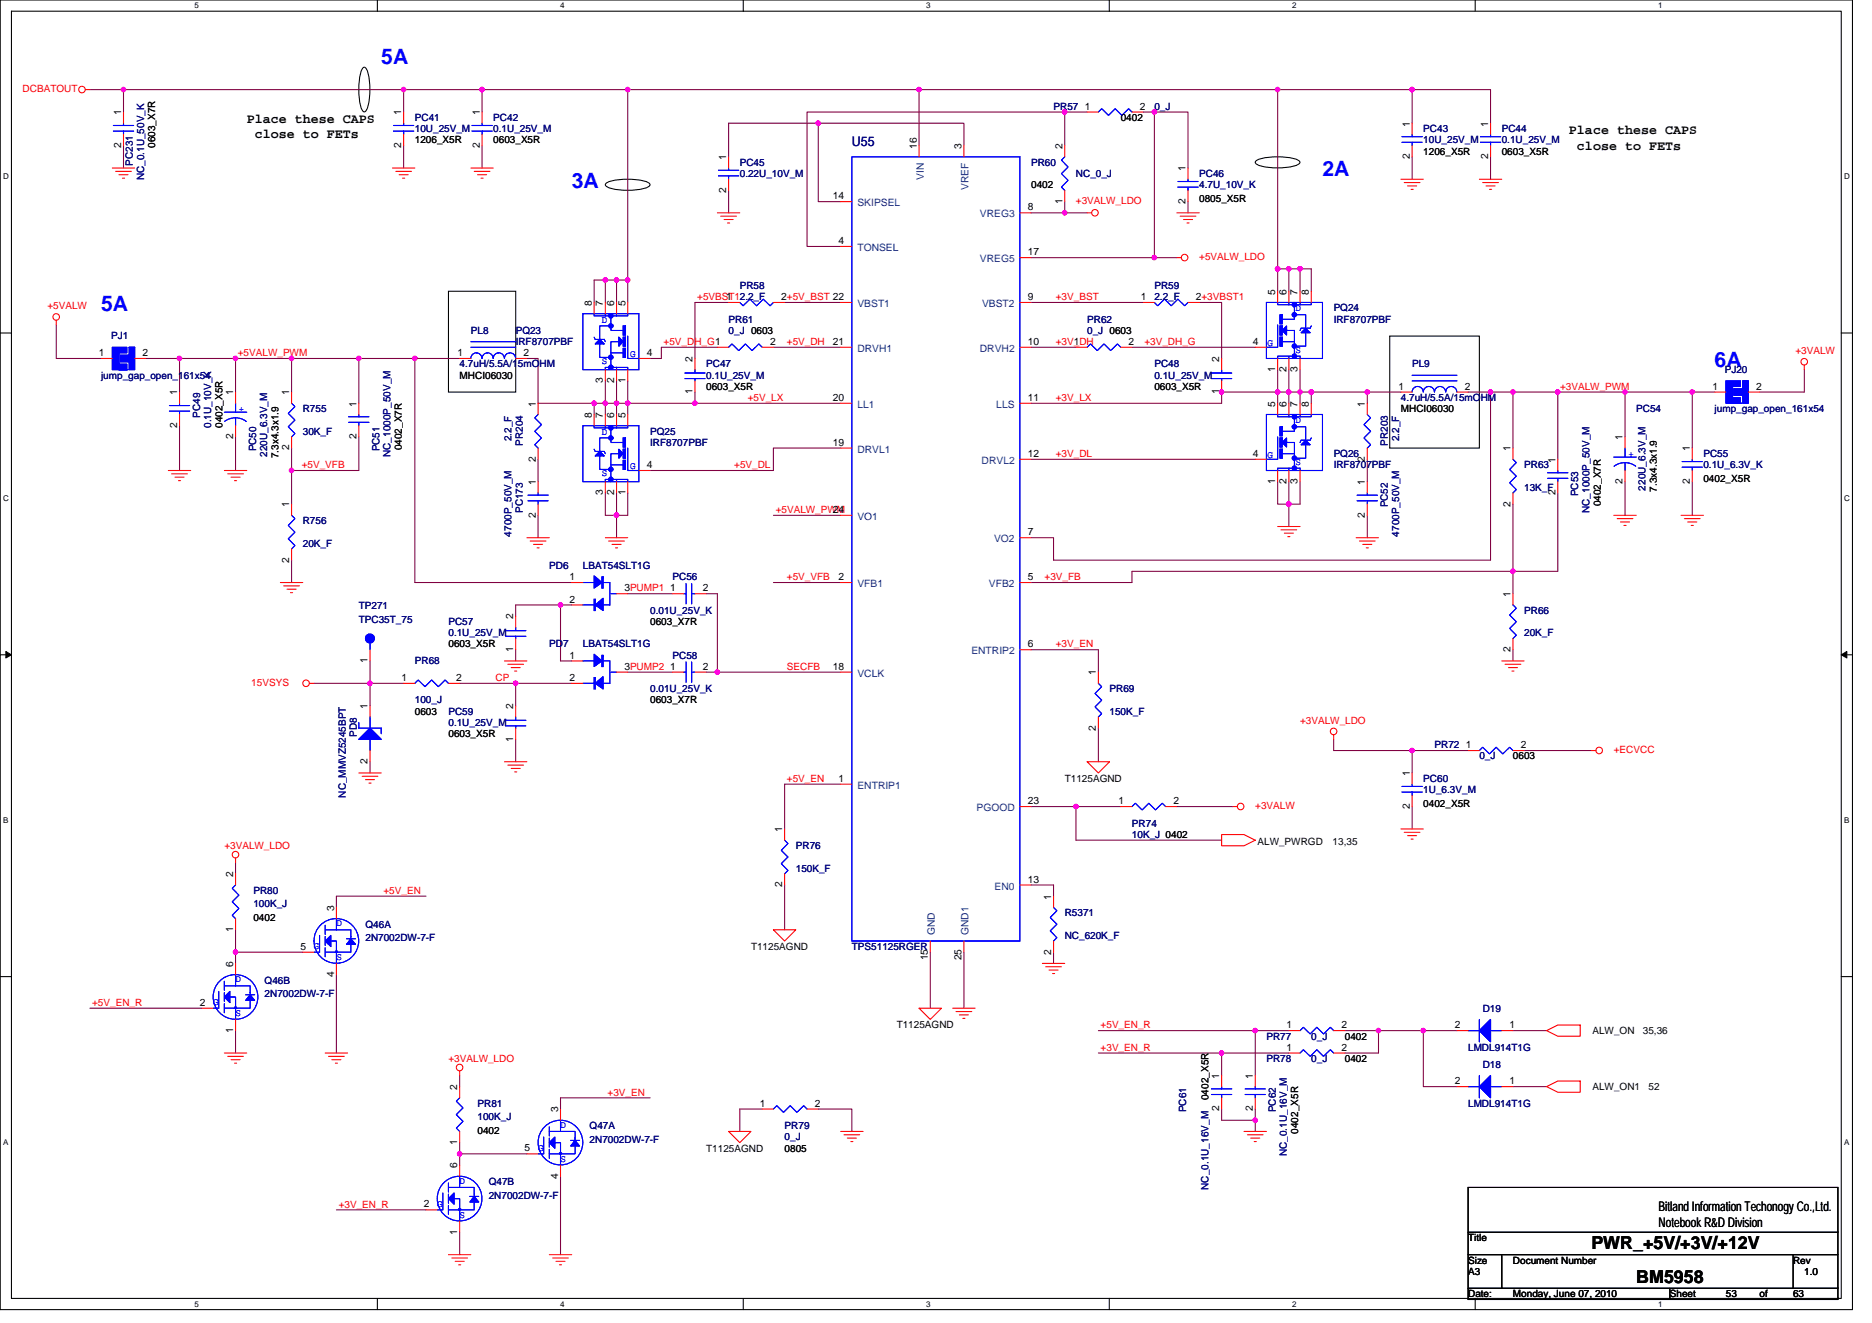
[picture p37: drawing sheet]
<svg xmlns="http://www.w3.org/2000/svg" width="297mm" height="210mm" viewBox="0 0 297 210" stroke-linecap="round" stroke-linejoin="round" font-family="sans-serif">
<defs><g id="words">
<g font-size="3.4" fill="#00f">
<text x="60.5" y="10.2">5A</text>
<text x="90.7" y="29.8">3A</text>
<text x="209.8" y="28">2A</text>
<text x="16" y="49.3">5A</text>
<text x="272.1" y="58.2">6A</text>
</g>
<g font-size="2.8">
<text x="252.5" y="198.2">PWR_+5V/+3V/+12V</text>
<text x="259.6" y="203.6">BM5958</text>
</g>
<g font-size="2.1">
<text x="39.2" y="19.6">Place these CAPS</text>
<text x="40.4" y="22">close to FETs</text>
<text x="249" y="21.3">Place these CAPS</text>
<text x="250.2" y="23.7">close to FETs</text>
<text x="263.2" y="192.2">Bitland Information Techonogy Co.,Ltd.</text>
<text x="263.2" y="194.7">Notebook R&amp;D Division</text>
</g>
<text font-size="2.1" fill="#000080" x="135.2" y="23.2">U55</text>
<g font-size="1.6" fill="#f00">
<text x="3.6" y="14.6">DCBATOUT</text>
<text x="170.7" y="32.4">+3VALW_LDO</text>
<text x="190.3" y="41.3">+5VALW_LDO</text>
<text x="110.6" y="47.6">+5VBST12.2_F</text>
<text x="167.5" y="47.6">+3V_BST</text>
<text x="7.5" y="49.1">+5VALW</text>
<text x="37.7" y="56.5">+5VALW_PWM</text>
<text x="105.3" y="54.8">+5V_DH_G1</text>
<text x="124.9" y="54.8">+5V_DH</text>
<text x="167.5" y="54.8">+3V_DH</text>
<text x="181.6" y="54.8">+3V_DH_G</text>
<text x="284.9" y="56.2">+3VALW</text>
<text x="118.6" y="63.6">+5V_LX</text>
<text x="167.5" y="63.6">+3V_LX</text>
<text x="247.5" y="61.9">+3VALW_PWM</text>
<text x="47.9" y="74.3">+5V_VFB</text>
<text x="116.5" y="74.3">+5V_DL</text>
<text x="167.5" y="72.5">+3V_DL</text>
<text x="123.1" y="81.4">+5VALW_PWM</text>
<text x="124.9" y="92.1">+5V_VFB</text>
<text x="165.8" y="92.1">+3V_FB</text>
<text x="124.9" y="106.3">SECFB</text>
<text x="167.5" y="102.8">+3V_EN</text>
<text x="39.9" y="108.8">15VSYS</text>
<text x="78.6" y="108.1">CP</text>
<text x="206.3" y="114.9">+3VALW_LDO</text>
<text x="256.1" y="119.5">+ECVCC</text>
<text x="124.9" y="124.1">+5V_EN</text>
<text x="199.2" y="128.4">+3VALW</text>
<text x="35.6" y="134.8">+3VALW_LDO</text>
<text x="60.9" y="141.9">+5V_EN</text>
<text x="14.6" y="159.7">+5V_EN_R</text>
<text x="174.6" y="166.8">+3V_EN_R</text>
<text x="174.6" y="163.2">+5V_EN_R</text>
<text x="71.2" y="168.6">+3VALW_LDO</text>
<text x="96.4" y="173.9">+3V_EN</text>
<text x="53.7" y="191.7">+3V_EN_R</text>
</g>
<g font-size="1.6" fill="#000080">
<text x="167.2" y="17.4">PR57</text>
<text x="183.2" y="17.4">0_J</text>
<text x="65.8" y="19.2">PC41</text>
<text x="65.8" y="21">10U_25V_M</text>
<text x="78.3" y="19.2">PC42</text>
<text x="78.3" y="21">0.1U_25V_M</text>
<text x="225.8" y="21">PC43</text>
<text x="225.8" y="22.8">10U_25V_M</text>
<text x="238.3" y="21">PC44</text>
<text x="238.3" y="22.8">0.1U_25V_M</text>
<text x="21.1" y="26.3" transform="rotate(-90 21.1 26.3)">PC231</text>
<text x="22.9" y="28.6" transform="rotate(-90 22.9 28.6)">NC_0.1U_50V_K</text>
<text x="117.4" y="26.3">PC45</text>
<text x="117.4" y="28.1">0.22U_10V_M</text>
<text x="163.6" y="26.3">PR60</text>
<text x="170.7" y="28.1">NC_0_J</text>
<text x="190.3" y="28.1">PC46</text>
<text x="190.3" y="29.9">4.7U_10V_K</text>
<text x="117.4" y="45.9">PR58</text>
<text x="183.2" y="45.9">PR59</text>
<text x="183.2" y="47.6">2.2_F</text>
<text x="17.6" y="53.9">PJ1</text>
<text x="74.7" y="53">PL8</text>
<text x="81.8" y="53">PQ23</text>
<text x="115.6" y="51.2">PR61</text>
<text x="115.6" y="53">0_J 0603</text>
<text x="172.5" y="51.2">PR62</text>
<text x="172.5" y="53">0_J 0603</text>
<text x="211.6" y="49.4">PQ24</text>
<text x="211.6" y="51.2">IRF8707PBF</text>
<text x="72.9" y="58.3">4.7uH/5.5A/15mOHM</text>
<text x="81.8" y="54.8">IRF8707PBF</text>
<text x="112.1" y="58.3">PC47</text>
<text x="183.2" y="58.3">PC48</text>
<text x="224.1" y="58.3">PL9</text>
<text x="273.7" y="59.2">PJ20</text>
<text x="16" y="60.1">jump_gap_open_161x54</text>
<text x="48" y="65.4">R755</text>
<text x="112.1" y="60.1">0.1U_25V_M</text>
<text x="183.2" y="60.1">0.1U_25V_M</text>
<text x="222.3" y="63.6">4.7uH/5.5A/15mOHM</text>
<text x="259.6" y="65.4">PC54</text>
<text x="272.1" y="65.4">jump_gap_open_161x54</text>
<text x="31.7" y="66.3" transform="rotate(-90 31.7 66.3)">PC49</text>
<text x="33.5" y="67.9" transform="rotate(-90 33.5 67.9)">0.1U_10V_K</text>
<text x="40.6" y="71.6" transform="rotate(-90 40.6 71.6)">PC50</text>
<text x="48" y="69">30K_F</text>
<text x="60.2" y="71.6" transform="rotate(-90 60.2 71.6)">PC51</text>
<text x="81.2" y="70.1" transform="rotate(-90 81.2 70.1)">2.2_F</text>
<text x="82.9" y="70.8" transform="rotate(-90 82.9 70.8)">PR204</text>
<text x="103.2" y="69">PQ25</text>
<text x="103.2" y="70.8">IRF8707PBF</text>
<text x="220.2" y="70.8" transform="rotate(-90 220.2 70.8)">PR203</text>
<text x="222" y="70.1" transform="rotate(-90 222 70.1)">2.2_F</text>
<text x="42.4" y="72.5" transform="rotate(-90 42.4 72.5)">220U_6.3V_M</text>
<text x="62" y="72.5" transform="rotate(-90 62 72.5)">NC_1000P_50V_M</text>
<text x="211.6" y="72.5">PQ26</text>
<text x="211.6" y="74.3">IRF8707PBF</text>
<text x="241.8" y="74.3">PR63</text>
<text x="241.8" y="77.9">13K_F</text>
<text x="261.1" y="77.9" transform="rotate(-90 261.1 77.9)">220U_6.3V_M</text>
<text x="270.3" y="72.5">PC55</text>
<text x="270.3" y="74.3">0.1U_6.3V_K</text>
<text x="48" y="83.2">R756</text>
<text x="82.9" y="81.4" transform="rotate(-90 82.9 81.4)">PC173</text>
<text x="220.2" y="80.5" transform="rotate(-90 220.2 80.5)">PC52</text>
<text x="250.4" y="78.8" transform="rotate(-90 250.4 78.8)">PC53</text>
<text x="252.2" y="81.4" transform="rotate(-90 252.2 81.4)">NC_1000P_50V_M</text>
<text x="48" y="86.8">20K_F</text>
<text x="81.2" y="85.2" transform="rotate(-90 81.2 85.2)">4700P_50V_M</text>
<text x="222" y="85.2" transform="rotate(-90 222 85.2)">4700P_50V_M</text>
<text x="87.2" y="90.3">PD6</text>
<text x="92.5" y="90.3">LBAT54SLT1G</text>
<text x="106.7" y="92.1">PC56</text>
<text x="56.9" y="96.7">TP271</text>
<text x="56.9" y="98.8">TPC35T_75</text>
<text x="71.2" y="99.2">PC57</text>
<text x="71.2" y="101">0.1U_25V_M</text>
<text x="103.2" y="97.4">0.01U_25V_K</text>
<text x="241.8" y="97.4">PR66</text>
<text x="241.8" y="101">20K_F</text>
<text x="65.8" y="105.4">PR68</text>
<text x="87.2" y="102.8">PD7</text>
<text x="92.5" y="102.8">LBAT54SLT1G</text>
<text x="106.7" y="104.5">PC58</text>
<text x="65.8" y="111.7">100_J</text>
<text x="71.2" y="113.4">PC59</text>
<text x="103.2" y="109.9">0.01U_25V_K</text>
<text x="176.1" y="109.9">PR69</text>
<text x="176.1" y="113.4">150K_F</text>
<text x="56.6" y="117" transform="rotate(-90 56.6 117)">PD8</text>
<text x="71.2" y="115.2">0.1U_25V_M</text>
<text x="227.6" y="118.8">PR72</text>
<text x="225.8" y="124.1">PC60</text>
<text x="225.8" y="125.9">1U_6.3V_M</text>
<text x="234.7" y="120.5">0_J</text>
<text x="54.9" y="126.6" transform="rotate(-90 54.9 126.6)">NC_MMVZ5245BPT</text>
<text x="179.6" y="131.2">PR74</text>
<text x="126.3" y="134.8">PR76</text>
<text x="179.6" y="133">10K_J 0402</text>
<text x="40.2" y="141.9">PR80</text>
<text x="126.3" y="138.3">150K_F</text>
<text x="40.2" y="144">100K_J</text>
<text x="58" y="147.2">Q46A</text>
<text x="58" y="149.4">2N7002DW-7-F</text>
<text x="168.9" y="145.4">R5371</text>
<text x="168.9" y="149">NC_620K_F</text>
<text x="135.2" y="150.8">TPS51125RGER</text>
<text x="42" y="156.1">Q46B</text>
<text x="42" y="158.2">2N7002DW-7-F</text>
<text x="235.3" y="160.5">D19</text>
<text x="201" y="165">PR77</text>
<text x="208.1" y="165">0_J</text>
<text x="233" y="166.8">LMDL914T1G</text>
<text x="201" y="168.6">PR78</text>
<text x="208.1" y="168.6">0_J</text>
<text x="235.3" y="169.4">D18</text>
<text x="75.8" y="175.7">PR81</text>
<text x="75.8" y="177.8">100K_J</text>
<text x="93.6" y="179.2">Q47A</text>
<text x="124.5" y="179.2">PR79</text>
<text x="188.2" y="176.6" transform="rotate(-90 188.2 176.6)">PC61</text>
<text x="202.4" y="176.6" transform="rotate(-90 202.4 176.6)">PC62</text>
<text x="233" y="175.7">LMDL914T1G</text>
<text x="93.6" y="181.4">2N7002DW-7-F</text>
<text x="124.5" y="181">0_J</text>
<text x="204.2" y="183.5" transform="rotate(-90 204.2 183.5)">NC_0.1U_16V_M</text>
<text x="77.6" y="188.1">Q47B</text>
<text x="77.6" y="190.2">2N7002DW-7-F</text>
<text x="191.8" y="188.8" transform="rotate(-90 191.8 188.8)">NC_0.1U_16V_M</text>
</g>
<g font-size="1.6">
<text x="172.1" y="17.4">1</text>
<text x="180.9" y="17.4">2</text>
<text x="19.2" y="23.5" transform="rotate(-90 19.2 23.5)">2</text>
<text x="19.2" y="18.3" transform="rotate(-90 19.2 18.3)">1</text>
<text x="24.6" y="23.5" transform="rotate(-90 24.6 23.5)">0603_X7R</text>
<text x="63.7" y="23.5" transform="rotate(-90 63.7 23.5)">2</text>
<text x="63.7" y="18.3" transform="rotate(-90 63.7 18.3)">1</text>
<text x="65.8" y="22.8">1206_X5R</text>
<text x="76.1" y="23.5" transform="rotate(-90 76.1 23.5)">2</text>
<text x="76.1" y="18.3" transform="rotate(-90 76.1 18.3)">1</text>
<text x="78.3" y="22.8">0603_X5R</text>
<text x="145.5" y="23.6" transform="rotate(-90 145.5 23.6)">16</text>
<text x="152.6" y="23.6" transform="rotate(-90 152.6 23.6)">3</text>
<text x="168.6" y="23.6" transform="rotate(-90 168.6 23.6)">2</text>
<text x="177.8" y="19.2">0402</text>
<text x="223.7" y="20.1" transform="rotate(-90 223.7 20.1)">1</text>
<text x="236.1" y="20.1" transform="rotate(-90 236.1 20.1)">1</text>
<text x="115.2" y="25.4" transform="rotate(-90 115.2 25.4)">1</text>
<text x="163.6" y="29.9">0402</text>
<text x="188.1" y="27.2" transform="rotate(-90 188.1 27.2)">1</text>
<text x="223.7" y="25.3" transform="rotate(-90 223.7 25.3)">2</text>
<text x="225.8" y="24.5">1206_X5R</text>
<text x="236.1" y="25.3" transform="rotate(-90 236.1 25.3)">2</text>
<text x="238.3" y="24.5">0603_X5R</text>
<text x="115.2" y="30.6" transform="rotate(-90 115.2 30.6)">2</text>
<text x="132.1" y="31.6">14</text>
<text x="163.1" y="33.4">8</text>
<text x="168.6" y="32.4" transform="rotate(-90 168.6 32.4)">1</text>
<text x="188.1" y="32.4" transform="rotate(-90 188.1 32.4)">2</text>
<text x="190.3" y="32">0805_X5R</text>
<text x="133" y="38.7">4</text>
<text x="163.1" y="40.5">17</text>
<text x="115.2" y="47.6">1</text>
<text x="124" y="47.6">2+5V_BST 22</text>
<text x="163.1" y="47.6">9</text>
<text x="181" y="47.6">1</text>
<text x="189.8" y="47.6">2+3VBST1</text>
<text x="202.3" y="46.8" transform="rotate(-90 202.3 46.8)">5</text>
<text x="204.1" y="46.8" transform="rotate(-90 204.1 46.8)">6</text>
<text x="205.9" y="46.8" transform="rotate(-90 205.9 46.8)">7</text>
<text x="207.7" y="46.8" transform="rotate(-90 207.7 46.8)">8</text>
<text x="93.9" y="48.5" transform="rotate(-90 93.9 48.5)">8</text>
<text x="95.7" y="48.5" transform="rotate(-90 95.7 48.5)">7</text>
<text x="97.4" y="48.5" transform="rotate(-90 97.4 48.5)">6</text>
<text x="99.2" y="48.5" transform="rotate(-90 99.2 48.5)">5</text>
<text x="15.7" y="56.5">1</text>
<text x="22.6" y="56.5">2</text>
<text x="72.6" y="56.5">1</text>
<text x="83.1" y="56.5">2</text>
<text x="102.6" y="56.5">4</text>
<text x="109.9" y="57.4" transform="rotate(-90 109.9 57.4)">2</text>
<text x="122.2" y="54.7">2</text>
<text x="132.1" y="54.7">21</text>
<text x="163.1" y="54.7">10</text>
<text x="170.4" y="54.7">1</text>
<text x="179.1" y="54.7">2</text>
<text x="193.5" y="57.4" transform="rotate(-90 193.5 57.4)">2</text>
<text x="198.8" y="54.7">4</text>
<text x="202.3" y="59.1" transform="rotate(-90 202.3 59.1)">1</text>
<text x="204.1" y="59.1" transform="rotate(-90 204.1 59.1)">2</text>
<text x="205.9" y="59.1" transform="rotate(-90 205.9 59.1)">3</text>
<text x="28.1" y="62.8" transform="rotate(-90 28.1 62.8)">1</text>
<text x="37" y="62.8" transform="rotate(-90 37 62.8)">1</text>
<text x="45.9" y="62.8" transform="rotate(-90 45.9 62.8)">1</text>
<text x="56.6" y="64.5" transform="rotate(-90 56.6 64.5)">1</text>
<text x="72.9" y="60.1">MHCI06030</text>
<text x="85" y="64.5" transform="rotate(-90 85 64.5)">1</text>
<text x="95.7" y="60.8" transform="rotate(-90 95.7 60.8)">3</text>
<text x="97.4" y="60.8" transform="rotate(-90 97.4 60.8)">2</text>
<text x="99.2" y="60.8" transform="rotate(-90 99.2 60.8)">1</text>
<text x="109.9" y="62.6" transform="rotate(-90 109.9 62.6)">1</text>
<text x="112.1" y="61.9">0603_X5R</text>
<text x="132.1" y="63.6">20</text>
<text x="163.1" y="63.6">11</text>
<text x="183.2" y="61.9">0603_X5R</text>
<text x="193.5" y="62.6" transform="rotate(-90 193.5 62.6)">1</text>
<text x="202.3" y="64.5" transform="rotate(-90 202.3 64.5)">5</text>
<text x="204.1" y="64.5" transform="rotate(-90 204.1 64.5)">6</text>
<text x="205.9" y="64.5" transform="rotate(-90 205.9 64.5)">7</text>
<text x="207.7" y="64.5" transform="rotate(-90 207.7 64.5)">8</text>
<text x="216.6" y="64.5" transform="rotate(-90 216.6 64.5)">1</text>
<text x="221.9" y="61.8">1</text>
<text x="222.3" y="65.4">MHCI06030</text>
<text x="232.4" y="61.8">2</text>
<text x="271.7" y="61.8">1</text>
<text x="278.7" y="61.8">2</text>
<text x="28.1" y="67.9" transform="rotate(-90 28.1 67.9)">2</text>
<text x="35.3" y="67.9" transform="rotate(-90 35.3 67.9)">0402_X5R</text>
<text x="37" y="69.7" transform="rotate(-90 37 69.7)">2</text>
<text x="45.9" y="71.5" transform="rotate(-90 45.9 71.5)">2</text>
<text x="56.6" y="69.7" transform="rotate(-90 56.6 69.7)">2</text>
<text x="63.8" y="71.5" transform="rotate(-90 63.8 71.5)">0402_X7R</text>
<text x="93.9" y="66.3" transform="rotate(-90 93.9 66.3)">8</text>
<text x="95.7" y="66.3" transform="rotate(-90 95.7 66.3)">7</text>
<text x="97.4" y="66.3" transform="rotate(-90 97.4 66.3)">6</text>
<text x="99.2" y="66.3" transform="rotate(-90 99.2 66.3)">5</text>
<text x="132.1" y="70.7">19</text>
<text x="239.7" y="71.6" transform="rotate(-90 239.7 71.6)">1</text>
<text x="257.5" y="69.9" transform="rotate(-90 257.5 69.9)">1</text>
<text x="268.1" y="71.6" transform="rotate(-90 268.1 71.6)">1</text>
<text x="44.2" y="72.7" transform="rotate(-90 44.2 72.7)">7.3x4.3x1.9</text>
<text x="85" y="77" transform="rotate(-90 85 77)">1</text>
<text x="85" y="73.3" transform="rotate(-90 85 73.3)">2</text>
<text x="102.6" y="74.3">4</text>
<text x="163.1" y="72.5">12</text>
<text x="198.8" y="72.5">4</text>
<text x="202.3" y="76.8" transform="rotate(-90 202.3 76.8)">1</text>
<text x="204.1" y="76.8" transform="rotate(-90 204.1 76.8)">2</text>
<text x="205.9" y="76.8" transform="rotate(-90 205.9 76.8)">3</text>
<text x="216.6" y="77" transform="rotate(-90 216.6 77)">1</text>
<text x="216.6" y="73.3" transform="rotate(-90 216.6 73.3)">2</text>
<text x="246.8" y="73.4" transform="rotate(-90 246.8 73.4)">1</text>
<text x="257.5" y="76.8" transform="rotate(-90 257.5 76.8)">2</text>
<text x="268.1" y="76.8" transform="rotate(-90 268.1 76.8)">2</text>
<text x="270.3" y="76.5">0402_X5R</text>
<text x="45.9" y="80.5" transform="rotate(-90 45.9 80.5)">1</text>
<text x="85" y="82.2" transform="rotate(-90 85 82.2)">2</text>
<text x="95.7" y="78.6" transform="rotate(-90 95.7 78.6)">3</text>
<text x="97.4" y="78.6" transform="rotate(-90 97.4 78.6)">2</text>
<text x="99.2" y="78.6" transform="rotate(-90 99.2 78.6)">1</text>
<text x="132.1" y="81.4">24</text>
<text x="216.6" y="82.2" transform="rotate(-90 216.6 82.2)">2</text>
<text x="239.7" y="80.4" transform="rotate(-90 239.7 80.4)">2</text>
<text x="246.8" y="78.6" transform="rotate(-90 246.8 78.6)">2</text>
<text x="254" y="80.4" transform="rotate(-90 254 80.4)">0402_X7R</text>
<text x="262.9" y="78.1" transform="rotate(-90 262.9 78.1)">7.3x4.3x1.9</text>
<text x="45.9" y="89.3" transform="rotate(-90 45.9 89.3)">2</text>
<text x="163.1" y="85">7</text>
<text x="90.4" y="92.1">1</text>
<text x="90.4" y="95.6">2</text>
<text x="99.1" y="93.9">3PUMP1</text>
<text x="106.4" y="93.9">1</text>
<text x="111.5" y="93.9">2</text>
<text x="133" y="92.1">2</text>
<text x="163.1" y="92.1">5</text>
<text x="239.7" y="94.8" transform="rotate(-90 239.7 94.8)">1</text>
<text x="81.4" y="98.3" transform="rotate(-90 81.4 98.3)">2</text>
<text x="103.2" y="99.2">0603_X7R</text>
<text x="58.3" y="105.3" transform="rotate(-90 58.3 105.3)">1</text>
<text x="71.2" y="102.8">0603_X5R</text>
<text x="81.4" y="103.5" transform="rotate(-90 81.4 103.5)">1</text>
<text x="90.4" y="104.5">1</text>
<text x="99.1" y="106.3">3PUMP2</text>
<text x="106.4" y="106.3">1</text>
<text x="111.5" y="106.3">2</text>
<text x="132.1" y="106.3">18</text>
<text x="163.1" y="102.7">6</text>
<text x="173.9" y="107.2" transform="rotate(-90 173.9 107.2)">1</text>
<text x="239.7" y="103.5" transform="rotate(-90 239.7 103.5)">2</text>
<text x="58.3" y="112.5" transform="rotate(-90 58.3 112.5)">1</text>
<text x="63.7" y="108.1">1</text>
<text x="65.8" y="113.4">0603</text>
<text x="72.4" y="108.1">2</text>
<text x="81.4" y="112.5" transform="rotate(-90 81.4 112.5)">2</text>
<text x="90.4" y="108.1">2</text>
<text x="103.2" y="111.7">0603_X7R</text>
<text x="71.2" y="117">0603_X5R</text>
<text x="81.4" y="117.7" transform="rotate(-90 81.4 117.7)">1</text>
<text x="173.9" y="116" transform="rotate(-90 173.9 116)">2</text>
<text x="232.6" y="118.7">1</text>
<text x="241.3" y="118.7">2</text>
<text x="58.3" y="121.3" transform="rotate(-90 58.3 121.3)">2</text>
<text x="133" y="124.1">1</text>
<text x="168.9" y="124.1">T1125AGND</text>
<text x="223.7" y="123.2" transform="rotate(-90 223.7 123.2)">1</text>
<text x="240.1" y="120.5">0603</text>
<text x="163.1" y="127.6">23</text>
<text x="177.5" y="127.6">1</text>
<text x="186.2" y="127.6">2</text>
<text x="223.7" y="128.4" transform="rotate(-90 223.7 128.4)">2</text>
<text x="225.8" y="128">0402_X5R</text>
<text x="124.1" y="132.1" transform="rotate(-90 124.1 132.1)">1</text>
<text x="199.5" y="134">ALW_PWRGD</text>
<text x="211.5" y="134">13,35</text>
<text x="37" y="139.2" transform="rotate(-90 37 139.2)">2</text>
<text x="124.1" y="140.8" transform="rotate(-90 124.1 140.8)">2</text>
<text x="163.1" y="140.1">13</text>
<text x="166.8" y="142.8" transform="rotate(-90 166.8 142.8)">1</text>
<text x="37" y="148" transform="rotate(-90 37 148)">1</text>
<text x="40.2" y="146.2">0402</text>
<text x="53" y="144.5" transform="rotate(-90 53 144.5)">3</text>
<text x="37" y="153.4" transform="rotate(-90 37 153.4)">6</text>
<text x="47.7" y="150.7">5</text>
<text x="53" y="155.1" transform="rotate(-90 53 155.1)">4</text>
<text x="119.2" y="150.8">T1125AGND</text>
<text x="147.2" y="152.4" transform="rotate(-90 147.2 152.4)">15</text>
<text x="152.6" y="152.4" transform="rotate(-90 152.6 152.4)">25</text>
<text x="166.8" y="151.5" transform="rotate(-90 166.8 151.5)">2</text>
<text x="31.7" y="159.6">2</text>
<text x="37" y="164" transform="rotate(-90 37 164)">1</text>
<text x="142.3" y="163.2">T1125AGND</text>
<text x="204.1" y="166.8">1</text>
<text x="204.1" y="163.2">1</text>
<text x="212.9" y="166.8">2</text>
<text x="212.9" y="163.2">2</text>
<text x="213.4" y="165">0402</text>
<text x="230.8" y="163.2">2</text>
<text x="239.5" y="163.2">1</text>
<text x="252.7" y="164.1">ALW_ON</text>
<text x="260.7" y="164.1">35,36</text>
<text x="72.6" y="173" transform="rotate(-90 72.6 173)">2</text>
<text x="193.5" y="171.2" transform="rotate(-90 193.5 171.2)">1</text>
<text x="198.8" y="171.2" transform="rotate(-90 198.8 171.2)">1</text>
<text x="213.4" y="168.6">0402</text>
<text x="230.8" y="172.1">2</text>
<text x="239.5" y="172.1">1</text>
<text x="252.7" y="173">ALW_ON1</text>
<text x="261.6" y="173">52</text>
<text x="75.8" y="179.9">0402</text>
<text x="88.6" y="176.6" transform="rotate(-90 88.6 176.6)">3</text>
<text x="120.6" y="175.6">1</text>
<text x="129.3" y="175.6">2</text>
<text x="191.8" y="174.6" transform="rotate(-90 191.8 174.6)">0402_X5R</text>
<text x="193.5" y="176.4" transform="rotate(-90 193.5 176.4)">2</text>
<text x="198.8" y="176.4" transform="rotate(-90 198.8 176.4)">2</text>
<text x="206" y="179.9" transform="rotate(-90 206 179.9)">0402_X5R</text>
<text x="72.6" y="185.4" transform="rotate(-90 72.6 185.4)">6</text>
<text x="72.6" y="181.7" transform="rotate(-90 72.6 181.7)">1</text>
<text x="83.2" y="182.8">5</text>
<text x="112.1" y="182.8">T1125AGND</text>
<text x="124.5" y="182.8">0805</text>
<text x="67.2" y="191.6">2</text>
<text x="88.6" y="187.1" transform="rotate(-90 88.6 187.1)">4</text>
<text x="72.6" y="196" transform="rotate(-90 72.6 196)">1</text>
<text x="233" y="197">Title</text>
<text x="233" y="202.3">A3</text>
<text x="233" y="200.6">Size</text>
<text x="240.1" y="200.6">Document Number</text>
<text x="284.5" y="200.6">Rev</text>
<text x="286.3" y="202.3">1.0</text>
<text x="233" y="205.9">Date:</text>
<text x="240.1" y="205.9">Monday, June 07, 2010</text>
<text x="265" y="205.9">Sheet</text>
<text x="273.9" y="205.9">53</text>
<text x="279.2" y="205.9">of</text>
<text x="284.5" y="205.9">63</text>
</g>
<g font-size="1.6" fill="#004080">
<text x="146.6" y="28.5" transform="rotate(-90 146.6 28.5)">VIN</text>
<text x="136.1" y="32.7">SKIPSEL</text>
<text x="153.7" y="30.1" transform="rotate(-90 153.7 30.1)">VREF</text>
<text x="155.5" y="34.5">VREG3</text>
<text x="136.1" y="39.8">TONSEL</text>
<text x="155.5" y="41.6">VREG5</text>
<text x="136.1" y="48.7">VBST1</text>
<text x="155.8" y="48.7">VBST2</text>
<text x="136.1" y="55.8">DRVH1</text>
<text x="155.5" y="55.8">DRVH2</text>
<text x="136.1" y="64.7">LL1</text>
<text x="158.1" y="64.7">LLS</text>
<text x="136.1" y="71.8">DRVL1</text>
<text x="155.8" y="73.6">DRVL2</text>
<text x="136.1" y="82.5">VO1</text>
<text x="157.7" y="86.1">VO2</text>
<text x="136.1" y="93.2">VFB1</text>
<text x="156.9" y="93.2">VFB2</text>
<text x="136.1" y="107.4">VCLK</text>
<text x="154.1" y="103.8">ENTRIP2</text>
<text x="136.1" y="125.2">ENTRIP1</text>
<text x="155" y="128.7">PGOOD</text>
<text x="157.8" y="141.2">EN0</text>
<text x="148.4" y="148.5" transform="rotate(-90 148.4 148.5)">GND</text>
<text x="153.7" y="148.5" transform="rotate(-90 153.7 148.5)">GND1</text>
</g>
<g font-size="1.6" fill="#00f">
<text x="95.5" y="51.2">D</text>
<text x="205.6" y="49.4">D</text>
<text x="95.5" y="57.8">S</text>
<text x="100" y="56.7">G</text>
<text x="201.1" y="54.9">G</text>
<text x="205.6" y="56">S</text>
<text x="37.9" y="65.4">+</text>
<text x="95.5" y="69">D</text>
<text x="205.6" y="67.2">D</text>
<text x="95.5" y="75.6">S</text>
<text x="100" y="74.5">G</text>
<text x="201.1" y="72.7">G</text>
<text x="205.6" y="73.8">S</text>
<text x="258.4" y="72.5">+</text>
<text x="53.4" y="147">D</text>
<text x="37.4" y="155.9">D</text>
<text x="49.8" y="150.6">G</text>
<text x="53.4" y="152.4">S</text>
<text x="33.8" y="159.5">G</text>
<text x="37.4" y="161.3">S</text>
<text x="88.9" y="179">D</text>
<text x="85.4" y="182.6">G</text>
<text x="88.9" y="184.4">S</text>
<text x="69.4" y="191.5">G</text>
<text x="72.9" y="187.9">D</text>
<text x="72.9" y="193.3">S</text>
</g>
<g font-size="1.3">
<text x="30.8" y="1.3">5</text>
<text x="88.9" y="1.3">4</text>
<text x="147" y="1.3">3</text>
<text x="205" y="1.3">2</text>
<text x="263.1" y="1.3">1</text>
<text x=".5" y="28.4">D</text>
<text x="292.6" y="28.4">D</text>
<text x=".5" y="79.5">C</text>
<text x="292.6" y="79.5">C</text>
<text x=".5" y="130.6">B</text>
<text x="292.6" y="130.6">B</text>
<text x=".5" y="181.7">A</text>
<text x="292.6" y="181.7">A</text>
<text x="30.8" y="207.4">5</text>
<text x="88.9" y="207.4">4</text>
<text x="147" y="207.4">3</text>
<text x="205" y="207.4">2</text>
<text x="263.1" y="207.4">1</text>
</g>
</g></defs>
<path d="M0 0h293.9v207.9h-293.9zM1.8 1.8h290.4v204.3h-290.4z" fill="none" stroke="#000" stroke-width=".17"/>
<g fill="#fff">
<path d="M30.8 .2h.7v1.4h-.7z"/>
<path d="M30.8 206.3h.7v1.4h-.7z"/>
</g>
<path d="M59.9 0v1.8M59.9 206.1v1.8" fill="none" stroke="#000" stroke-width=".17"/>
<g fill="#fff">
<path d="M88.9 .2h.7v1.4h-.7z"/>
<path d="M88.9 206.3h.7v1.4h-.7z"/>
</g>
<path d="M117.9 0v1.8M117.9 206.1v1.8" fill="none" stroke="#000" stroke-width=".17"/>
<g fill="#fff">
<path d="M147 .2h.7v1.4h-.7z"/>
<path d="M147 206.3h.7v1.4h-.7z"/>
</g>
<path d="M176 0v1.8M176 206.1v1.8" fill="none" stroke="#000" stroke-width=".17"/>
<g fill="#fff">
<path d="M205 .2h.7v1.4h-.7z"/>
<path d="M205 206.3h.7v1.4h-.7z"/>
</g>
<path d="M234.1 0v1.8M234.1 206.1v1.8" fill="none" stroke="#000" stroke-width=".17"/>
<g fill="#fff">
<path d="M263.1 .2h.7v1.4h-.7z"/>
<path d="M263.1 206.3h.7v1.4h-.7z"/>
<path d="M.5 27.3h.9v1.4h-.9z"/>
<path d="M292.6 27.3h.9v1.4h-.9z"/>
<path d="M.5 78.4h.9v1.4h-.9z"/>
<path d="M292.6 78.4h.9v1.4h-.9z"/>
</g>
<path d="M0 52.9h1.8M292.2 52.9h1.7" fill="none" stroke="#000" stroke-width=".17"/>
<g fill="#fff">
<path d="M.5 129.5h.8v1.4h-.8z"/>
<path d="M292.6 129.5h.9v1.4h-.9z"/>
</g>
<path d="M0 103.9h1.8M292.2 103.9h1.7" fill="none" stroke="#000" stroke-width=".17"/>
<path d="M.9 103.4l.9 .5-.9 .5zM292.2 103.9l.8-.5v1z" fill="#000" stroke="#000" stroke-width=".16"/>
<g fill="#fff">
<path d="M.5 180.5h.8v1.4h-.8z"/>
<path d="M292.6 180.5h.9v1.4h-.9z"/>
</g>
<g fill="none" stroke="#000" stroke-width=".17">
<path d="M57.6 10.8l.2-.1a1.51 1.51 0 0 1 .7 1.3 10.7 10.7 0 0 1-.3 5.4l-.4 .4a1.5 1.5 0 0 1-.7-1.4 11.1 11.1 0 0 1 .3-5.4zM96.1 29.1a8.9 8.9 0 0 1 5.7-.5 1.5 1.5 0 0 1 1.3 .7 1.51 1.51 0 0 1-1.3 .7 10.7 10.7 0 0 1-5.4-.3l-.3-.4zM199.3 25.6a8.9 8.9 0 0 1 5.6-.5 1.5 1.5 0 0 1 1.4 .7 1.51 1.51 0 0 1-1.4 .7 10.7 10.7 0 0 1-5.4-.4l-.3-.3zM71.2 46.2h10.6v16h-10.6zM220.5 53.3h14.2v17.8h-14.2zM0 155h1.8M292.2 155h1.7M233 188.5h58.6v17.7h-58.6zM233 195.6h58.6M233 199.1h58.6M238.3 199.1v5.4M284.5 199.1v5.4"/>
<path d="M233 204.5h58.6M265 204.5v1.7"/>
</g>
<g fill="none" stroke="#800040" stroke-width=".17">
<path d="M14.3 14.2h5.3M19.6 14.2h44.4M19.6 14.2v3.6M64 14.2v3.6M64 14.2h12.5v3.6M76.5 14.2h23.1M99.6 14.2h46.2M99.6 14.2v30.2M129.8 19.6h23.1v3.5M145.8 14.2v8.9M145.8 14.2h56.9M168.9 17.8h3.6"/>
<path d="M168.9 17.8v5.3M168.9 17.8h-40.8v21.3h5.3M181.4 17.8h1.8M183.2 17.8h5.3v8.9M183.2 17.8v23.1M202.7 14.2h21.4M202.7 14.2v28.5M224.1 14.2v5.4M224.1 14.2h12.4v5.4M19.6 23.1v3.6M64 23.1v3.6M76.5 23.1v3.6"/>
<path d="M115.6 24.9v-5.3h14.2v12.4h3.6M115.6 30.2v3.6M163.6 33.8h5.3M168.9 32v1.8M168.9 33.8h3.6M188.5 32v1.8M224.1 24.9v3.5M236.5 24.9v3.5M8.9 51.6v5.3h7.1M23.2 56.9h5.3M28.5 56.9h8.9M28.5 56.9v5.3"/>
<path d="M37.4 56.9h8.9v5.3M37.4 56.9v5.3M46.3 56.9h10.6M56.9 56.9h8.9M56.9 56.9v7.1M65.8 56.9v35.6h24.9M65.8 56.9h7.1M83.6 56.9h1.8v7.1h8.9M96.1 44.4h1.7M96.1 44.4v3.6M96.1 44.4h-1.8v3.6M97.8 44.5v3.5"/>
<path d="M97.8 44.4h1.8M99.6 44.4v3.6M113.8 55.1h-8.9v1.8h-1.7M115.6 48h-5.3v8.9M122.7 55.1h10.7M124.5 48h8.9M163.6 40.9h19.6M163.6 55.1h7.1M163.6 48h17.8M179.6 55.1h19.6M183.2 40.9h3.5M190.3 48h3.5v8.9"/>
<path d="M202.7 42.7h1.8M202.7 42.7v3.5M202.7 58.7v3.5M204.5 42.7h1.8M204.5 42.7v3.5M204.5 58.7v3.5M206.3 58.7v3.5M206.3 42.7h1.8v3.5M206.3 42.7v3.5M286.3 58.7v3.5h-7.1M28.5 67.6v7.1M37.4 69.3v5.4"/>
<path d="M46.3 71.1v3.6M46.3 74.7v5.3M56.9 69.3v5.4h-10.6M85.4 72.9v3.6M94.3 64h1.8M94.3 64v1.8M96.1 64v1.8M96.1 60.5v3.5M96.1 64h1.7M96.1 78.2v3.6h1.7M97.8 64v1.8M97.8 60.5v3.5"/>
<path d="M97.8 64h12.5M97.8 78.2v3.6M99.6 60.5v5.3M99.6 78.2v3.6h-1.8M110.3 64h23.1M110.3 62.2v1.8M133.4 71.1h-10.7v3.6h-19.5M163.6 72.9h35.6M202.7 62.2h1.8M202.7 76.5v3.5h1.8M202.7 62.2v1.8M202.7 62.2h-8.9v1.8h-30.2"/>
<path d="M204.5 62.2h1.8M204.5 62.2v1.8M204.5 76.5v3.5M206.3 76.5v3.5h-1.8M206.3 62.2h1.8M206.3 62.2v1.8M208.1 62.2h8.9v1.8M208.1 62.2v1.8M217 62.2h5.3M217 72.9v3.6M233 62.2h3.5M236.5 62.2h3.6v8.9"/>
<path d="M236.5 62.2v26.7h-69.3v-3.6h-3.6M240.1 62.2h7.1M247.2 62.2h10.6M247.2 78.2v12.5h-7.1M247.2 62.2v10.7M257.8 62.2h10.7M257.8 62.2v7.1M257.8 76.5v5.3M268.5 62.2h3.6M268.5 76.5v5.3M268.5 62.2v8.9M46.3 88.9v3.6"/>
<path d="M85.4 81.8v3.5M88.9 96h1.8M88.9 96h-7.1v1.8M88.9 96v8.9h1.8M97.8 81.8v3.5M99.6 94.2h7.1M112.1 94.2h1.7v12.5M122.7 92.5h10.7M122.7 81.8h10.7M204.5 80v3.6M217 81.8v3.5M240.1 90.7v3.5"/>
<path d="M240.1 90.7h-60.5v1.8h-16M240.1 80v10.7M49.8 108.5h8.9v3.5M58.7 104.9v3.6h5.3M72.9 108.5h17.8M81.8 108.5v3.5M81.8 117.3v3.6M81.8 103.1v1.8M99.6 106.7h7.1M112.1 106.7h1.7M113.8 106.7h19.6M163.6 103.1h10.7v3.6"/>
<path d="M174.3 115.6v5.3M211.6 117.3v1.8h12.5v3.6M224.1 119.1h8.9M240.1 103.1v1.8M241.8 119.1h10.7M37.4 136.9v1.8M58.7 120.9v1.8M133.4 124.5h-8.9v7.1M163.6 128h7.1M170.7 128v5.3h23.1M170.7 128h7.1M186.7 128h8.9"/>
<path d="M224.1 128v3.6M37.4 151.1h10.6M37.4 151.1v1.8M37.4 147.6v3.5M53.4 154.7v12.4M67.6 142.2h-14.2v1.8M124.5 140.5v7.1M147.6 151.1v8.9M152.9 151.1v8.9M163.6 140.5h3.6v1.7M167.2 151.1v1.8M14.3 160h17.7"/>
<path d="M37.4 163.6v3.5M72.9 170.7v1.8M103.2 174.2h-14.3v1.8M120.9 176h-3.5v3.6M129.8 176h5.4v3.6M174.3 163.6h24.9M174.3 167.1h19.5M193.8 167.1h10.7M193.8 167.1v3.6M193.8 176v1.8h5.4M199.2 163.6h5.3M199.2 163.6v7.1"/>
<path d="M199.2 177.8v1.8M199.2 176v1.8M213.4 163.6h5.3M218.7 163.6v3.5h-5.3M218.7 163.6h7.1v8.9h5.4M225.8 163.6h5.4M240.1 163.6h5.3M240.1 172.5h5.3M53.4 192h14.2M72.9 183.1v1.8M72.9 195.6v3.5M72.9 181.4v1.7"/>
<path d="M72.9 183.1h10.7M88.9 186.7v12.4"/>
</g>
<g fill="#f0f" stroke="#f0f" stroke-width=".17">
<circle cx="113.8" cy="106.7" r=".35"/>
<circle cx="97.8" cy="64" r=".35"/>
<circle cx="145.8" cy="14.2" r=".35"/>
<circle cx="99.6" cy="14.2" r=".35"/>
<circle cx="76.5" cy="14.2" r=".35"/>
<circle cx="64" cy="14.2" r=".35"/>
<circle cx="96" cy="64" r=".35"/>
<circle cx="88.9" cy="96" r=".35"/>
<circle cx="94.3" cy="64" r=".35"/>
<circle cx="97.8" cy="81.8" r=".35"/>
<circle cx="81.8" cy="108.4" r=".35"/>
<circle cx="58.7" cy="108.4" r=".35"/>
<circle cx="99.6" cy="44.4" r=".35"/>
<circle cx="97.8" cy="44.4" r=".35"/>
<circle cx="99.6" cy="64" r=".35"/>
<circle cx="96" cy="44.4" r=".35"/>
<circle cx="46.3" cy="74.7" r=".35"/>
<circle cx="65.8" cy="56.9" r=".35"/>
<circle cx="37.4" cy="56.9" r=".35"/>
<circle cx="46.3" cy="56.9" r=".35"/>
<circle cx="56.9" cy="56.9" r=".35"/>
<circle cx="110.3" cy="64" r=".35"/>
<circle cx="170.7" cy="128" r=".35"/>
<circle cx="224.1" cy="14.2" r=".35"/>
<circle cx="208.1" cy="62.2" r=".35"/>
<circle cx="206.3" cy="62.2" r=".35"/>
<circle cx="193.8" cy="167.1" r=".35"/>
<circle cx="257.8" cy="62.2" r=".35"/>
<circle cx="268.5" cy="62.2" r=".35"/>
<circle cx="240.1" cy="62.2" r=".35"/>
<circle cx="199.2" cy="163.6" r=".35"/>
<circle cx="199.2" cy="177.8" r=".35"/>
<circle cx="202.7" cy="42.7" r=".35"/>
<circle cx="202.7" cy="14.2" r=".35"/>
<circle cx="206.3" cy="42.7" r=".35"/>
<circle cx="202.7" cy="62.2" r=".35"/>
<circle cx="204.5" cy="80" r=".35"/>
<circle cx="204.5" cy="62.2" r=".35"/>
<circle cx="204.5" cy="42.7" r=".35"/>
<circle cx="193.8" cy="62.2" r=".35"/>
<circle cx="236.5" cy="62.2" r=".35"/>
<circle cx="240.1" cy="90.7" r=".35"/>
<circle cx="129.8" cy="19.5" r=".35"/>
<circle cx="168.9" cy="17.8" r=".35"/>
<circle cx="183.2" cy="40.9" r=".35"/>
<circle cx="183.2" cy="17.8" r=".35"/>
<circle cx="168.9" cy="33.8" r=".35"/>
<circle cx="224.1" cy="119.1" r=".35"/>
<circle cx="247.2" cy="62.2" r=".35"/>
<circle cx="28.5" cy="56.9" r=".35"/>
<circle cx="216.9" cy="62.2" r=".35"/>
<circle cx="37.4" cy="151.1" r=".35"/>
<circle cx="72.9" cy="183.1" r=".35"/>
<circle cx="218.7" cy="163.6" r=".35"/>
<circle cx="225.8" cy="163.6" r=".35"/>
<circle cx="19.6" cy="14.2" r=".35"/>
</g>
<g fill="none" stroke="#f00" stroke-width=".17">
<path d="M13.5 14.2h.8M19.6 17.8v1.8M64 17.8v1.8M76.5 17.8v1.8M172.5 17.8h1.8M179.6 17.8h1.8M224.1 19.6v1.7M236.5 19.6v1.7M17.8 26.7h3.6M18.3 27.2h2.5M18.9 27.7h1.4M19.4 28.3h.4"/>
<path d="M19.6 21.3v1.8M62.3 26.7h3.5M62.8 27.2h2.5M63.3 27.7h1.5M63.9 28.3h.3M64 21.3v1.8M74.7 26.7h3.6M75.2 27.2h2.5M75.8 27.7h1.4M76.3 28.3h.4M76.5 21.3v1.8M113.8 33.8h3.6"/>
<path d="M114.4 34.3h2.5M114.9 34.8h1.4M115.4 35.4h.4M115.6 24.9v1.8M115.6 28.4v1.8M133.4 32h1.8M133.4 39.1h1.8M145.8 23.1v1.8M152.9 23.1v1.8M161.8 33.8h1.8M168.9 30.2v1.8M168.9 23.1v1.8"/>
<path d="M172.5 33.8h.7M186.7 33.8h3.6M187.3 34.3h2.5M187.8 34.8h1.4M188.3 35.4h.4M188.5 26.7v1.7M188.5 30.2v1.8M222.3 28.4h3.5M222.8 29h2.5M223.3 29.5h1.5M223.9 30.1h.3M224.1 23.1v1.8"/>
<path d="M234.7 28.4h3.6M235.3 29h2.5M235.8 29.5h1.4M236.3 30.1h.4M236.5 23.1v1.8M8.9 50.8v.8M16 56.9h1.8M21.4 56.9h1.8M72.9 56.9h1.8M81.8 56.9h1.8M94.3 48v1.8M96.1 48v1.8"/>
<path d="M96.1 58.7v1.8M97.8 48v1.8M97.8 58.7v1.8M99.6 48v1.8M99.6 58.7v1.8M101.4 56.9h1.8M110.3 56.9v1.8M113.8 55.1h1.8M115.6 48h1.8M120.9 55.1h1.8M122.7 48h1.8M133.4 55.1h1.8"/>
<path d="M133.4 48h1.8M161.8 48h1.8M161.8 55.1h1.8M161.8 40.9h1.8M170.7 55.1h1.8M177.8 55.1h1.8M181.4 48h1.8M186.7 40.9h.7M188.5 48h1.8M193.8 56.9v1.8M199.2 55.1h1.8M202.7 46.2v1.8"/>
<path d="M202.7 56.9v1.8M204.5 46.2v1.8M204.5 56.9v1.8M206.3 46.2v1.8M206.3 56.9v1.8M208.1 46.2v1.8M286.3 58v.7M26.7 74.7h3.6M27.2 75.2h2.5M27.8 75.7h1.4M28.3 76.3h.4M28.5 62.2v1.8"/>
<path d="M28.5 65.8v1.8M35.6 74.7h3.6M36.1 75.2h2.5M36.7 75.7h1.4M37.2 76.3h.3M37.4 62.2v1.8M37.4 67.6v1.7M46.3 62.2v1.8M46.3 69.3v1.8M56.9 64v1.8M56.9 67.6v1.7M85.4 76.5v1.7"/>
<path d="M85.4 64v1.8M85.4 71.1v1.8M94.3 65.8v1.8M96.1 65.8v1.8M96.1 76.5v1.7M97.8 65.8v1.8M97.8 76.5v1.7M99.6 65.8v1.8M99.6 76.5v1.7M101.4 74.7h1.8M110.3 60.5v1.7M133.4 71.1h1.8"/>
<path d="M133.4 64h1.8M161.8 64h1.8M161.8 72.9h1.8M193.8 60.5v1.7M199.2 72.9h1.8M202.7 64v1.8M202.7 74.7v1.8M204.5 64v1.8M204.5 74.7v1.8M206.3 64v1.8M206.3 74.7v1.8M208.1 64v1.8"/>
<path d="M217 76.5v1.7M217 64v1.8M217 71.1v1.8M222.3 62.2h1.8M231.2 62.2h1.8M240.1 71.1v1.8M240.1 78.2v1.8M247.2 72.9v1.8M247.2 76.5v1.7M257.8 69.3v1.8M257.8 74.7v1.8M268.5 71.1v1.8"/>
<path d="M268.5 74.7v1.8M272.1 62.2h1.8M277.4 62.2h1.8M44.5 92.5h3.5M45 93h2.5M45.5 93.5h1.5M46.1 94.1h.3M46.3 80v1.8M46.3 87.1v1.8M81.8 97.8v1.8M83.6 85.3h3.6M84.1 85.9h2.5"/>
<path d="M84.7 86.4h1.4M85.2 87h.4M85.4 80v1.8M90.7 92.5h1.8M90.7 96h1.8M96.1 85.3h3.5M96.6 85.9h2.5M97.1 86.4h1.4M97.7 87h.3M97.8 94.2h1.8M106.7 94.2h1.8M110.3 94.2h1.8"/>
<path d="M133.4 81.8h1.8M133.4 92.5h1.8M161.8 85.3h1.8M161.8 92.5h1.8M202.7 83.6h3.6M203.3 84.1h2.5M203.8 84.6h1.4M204.3 85.2h.4M215.2 85.3h3.5M215.7 85.9h2.5M216.2 86.4h1.5M216.8 87h.3"/>
<path d="M217 80v1.8M240.1 94.2v1.8M256.1 81.8h3.5M256.6 82.3h2.5M257.1 82.8h1.5M257.7 83.4h.3M266.7 81.8h3.6M267.3 82.3h2.5M267.8 82.8h1.4M268.3 83.4h.4M49.1 108.5h.7M58.7 103.1v1.8"/>
<path d="M58.7 119.1v1.8M58.7 112v1.8M64 108.5h1.8M71.2 108.5h1.7M80 104.9h3.6M80.6 105.4h2.5M81.1 106h1.4M81.7 106.5h.3M81.8 101.3v1.8M81.8 115.6v1.7M81.8 112v1.8M90.7 104.9h1.8"/>
<path d="M90.7 108.5h1.8M97.8 106.7h1.8M106.7 106.7h1.8M110.3 106.7h1.8M133.4 106.7h1.8M161.8 103.1h1.8M174.3 106.7v1.8M174.3 113.8v1.8M211.6 116.6v.7M233 119.1h1.7M238.3 104.9h3.5M238.8 105.4h2.5"/>
<path d="M239.3 106h1.5M239.9 106.5h.3M240.1 119.1h1.7M240.1 101.3v1.8M252.5 119.1h.7M37.4 136.2v.7M37.4 138.7v1.8M56.9 122.7h3.6M57.5 123.2h2.5M58 123.7h1.4M58.5 124.3h.4M80 120.9h3.6"/>
<path d="M80.6 121.4h2.5M81.1 122h1.4M81.7 122.5h.3M124.5 131.6v1.7M124.5 138.7v1.8M133.4 124.5h1.8M161.8 128h1.8M172.5 120.9h3.6l-1.8 1.8zM177.8 128h1.8M185 128h1.7M193.8 132.5h3.6l1.8 .8-1.8 .9h-3.6zM195.6 128h.7"/>
<path d="M222.3 131.6h3.5M222.8 132.1h2.5M223.3 132.6h1.5M223.9 133.2h.3M224.1 122.7v1.8M224.1 126.2v1.8M37.4 145.8v1.8M37.4 152.9v1.8M48 151.1h1.8M53.4 144v1.8M53.4 152.9v1.8M122.7 147.6h3.6l-1.8 1.8z"/>
<path d="M147.6 149.4v1.7M152.9 149.4v1.7M161.8 140.5h1.8M165.4 152.9h3.5M165.9 153.4h2.5M166.5 154h1.4M167 154.5h.3M167.2 142.2v1.8M167.2 149.4v1.7M32 160h1.8M35.6 167.1h3.6M36.1 167.7h2.5"/>
<path d="M36.7 168.2h1.4M37.2 168.7h.3M37.4 161.8v1.8M51.6 167.1h3.6M52.1 167.7h2.5M52.7 168.2h1.4M53.2 168.7h.3M72.9 170v.7M72.9 179.6v1.8M72.9 172.5v1.7M88.9 176v1.8M115.6 179.6h3.6l-1.8 1.8z"/>
<path d="M120.9 176h1.8M128.1 176h1.7M133.4 179.6h3.5M145.8 160h3.6l-1.8 1.8zM151.2 160h3.5M151.7 160.5h2.5M152.2 161.1h1.5M152.8 161.6h.3M193.8 170.7v1.8M193.8 174.2v1.8M197.4 179.6h3.6M199.2 170.7v1.8"/>
<path d="M199.2 174.2v1.8M204.5 167.1h1.8M204.5 163.6h1.8M211.6 167.1h1.8M211.6 163.6h1.8M231.2 172.5h1.8M231.2 163.6h1.8M238.3 172.5h1.8M238.3 163.6h1.8M245.4 163.6l1.8-.9h3.5v1.8h-3.5zM245.4 172.5l1.8-.9h3.5v1.8h-3.5zM67.6 192h1.8"/>
<path d="M71.2 199.1h3.5M71.7 199.7h2.5M72.9 184.9v1.8M72.9 193.8v1.8M83.6 183.1h1.8M87.2 199.1h3.5M87.7 199.7h2.5M88.9 184.9v1.8M133.9 180.1h2.5M134.4 180.6h1.5M135 181.2h.3M197.9 180.1h2.5"/>
<path d="M198.5 180.6h1.4M199 181.2h.3M72.2 200.2h1.5M72.8 200.7h.3M88.2 200.2h1.5M88.8 200.7h.3"/>
<circle cx="13" cy="14.2" r=".52"/>
<circle cx="173.7" cy="33.8" r=".52"/>
<circle cx="8.9" cy="50.3" r=".52"/>
<circle cx="188" cy="40.9" r=".52"/>
<circle cx="286.3" cy="57.4" r=".52"/>
<circle cx="48.6" cy="108.4" r=".52"/>
<circle cx="211.6" cy="116.1" r=".52"/>
<circle cx="253.7" cy="119.1" r=".52"/>
<circle cx="37.4" cy="135.6" r=".52"/>
<circle cx="196.9" cy="128" r=".52"/>
<circle cx="72.9" cy="169.4" r=".52"/>
</g>
<g fill="none" stroke="#00f" stroke-width=".17">
<path d="M18 19.9h3.2M19.6 19.6v.3M62.4 19.9h3.3M64 19.6v.3M74.9 19.9h3.2M76.5 19.6v.3M174.3 17.8l.5-.5 1.1 1 1.1-1 1 1 1.1-1 .5 .5M18 20.8h3.2M19.6 20.8v.5M62.4 20.8h3.3M64 20.8v.5M74.9 20.8h3.2"/>
<path d="M76.5 20.8v.5M114 27.9h3.2M114 27h3.2M115.6 26.7v.3M115.6 27.9v.5M135.2 24.9h26.6v124.5h-26.6zM168.9 24.9l-.5 .5 1.1 1.1-1.1 1.1 1.1 1-1.1 1.1 .5 .5M186.9 29.7h3.2M186.9 28.8h3.2M188.5 28.4v.4M188.5 29.7v.5M222.5 22.6h3.2"/>
<path d="M222.5 21.7h3.2M224.1 21.3v.4M224.1 22.6v.5M234.9 22.6h3.2M234.9 21.7h3.2M236.5 21.3v.4M236.5 22.6v.5M20.5 55.1h.9M74.7 55.1h7.1M74.7 54.2h7.1M74.7 56.9a.88 .88 0 0 1 .9-.9 .88 .88 0 0 1 .9 .9 .89 .89 0 0 1 .9-.9 .89 .89 0 0 1 .8 .9 .89 .89 0 0 1 .9-.9 .89 .89 0 0 1 .9 .9M80 56.9a.88 .88 0 0 1 .9-.9 .88 .88 0 0 1 .9 .9"/>
<path d="M92.5 49.8h8.9v8.9h-8.9zM94.3 49.8v.3h5.3v-.3M94.3 53.5l.1 .4h1.5l.2 .3M96.1 49.8v.3M96.9 56v2.3M96.9 56h2M96.9 51.7h-1.7v5h1.7M96.9 50.1v2.4h2M97.8 49.8v.3M97.8 58.3v.4M97.8 58.3h-1.7v.4M97.8 58.3h1.8v.4"/>
<path d="M98.9 54.2h-2v1.8M99.6 53.3v3.6h1.8M108.7 59.2h3.2M110.3 58.7v.5M115.6 55.1l.5-.5 1.1 1 1.1-1 1 1 1.1-1 .5 .5M117.4 48l.5 .5 1.1-1 1.1 1 1-1 1.1 1 .5-.5M172.5 55.1l.5-.5 1.1 1 1.1-1 1 1 1.1-1 .5 .5M183.2 48l.5 .5 1.1-1 1 1 1.1-1 1.1 1 .5-.5M192.2 59.2h3.2M193.8 58.7v.5M201 48h8.8v8.9h-8.8zM202.7 48v.4h5.4v-.4"/>
<path d="M202.7 51.6v3.5h-1.7M203.5 52.5h1.9v1.7M203.5 54.2h1.9M204.5 48v.4M204.5 56.5v.4M204.5 56.5h1.8v.4M204.5 56.5h-1.8v.4M205.4 54.2v2.3M205.4 50h1.8v4.9h-1.8M205.4 48.4v2.3h-1.9M206.3 48v.4M208.1 51.7l-.2 .4h-1.4l-.2 .4"/>
<path d="M224.1 59.6h7.1M26.9 65.3h3.2M26.9 64.4h3.2M28.5 64v.4M28.5 65.3v.5M35.6 65.4h3.6M35.6 66.9a2.86 2.86 0 0 1 3.5 0M37.4 66.3v1.3M37.4 64v1.4M46.3 64l.5 .5-1.1 1.1 1.1 1.1-1.1 1 1.1 1.1-.5 .5M55.3 67h3.2M55.3 66.1h3.2"/>
<path d="M56.9 65.8v.3M56.9 67v.6M83.8 79.5h3.2M83.8 78.6h3.2M85.4 78.2v.4M85.4 79.5v.5M85.4 65.8l-.5 .5 1 1.1-1 1.1 1 1-1 1.1 .5 .5M92.5 67.6h8.9v8.9h-8.9zM94.3 67.6v.3h5.3v-.3M94.3 71.3l.1 .3h1.5l.2 .4M96.1 67.6v.3M96.9 73.8v2.3"/>
<path d="M96.9 73.8h2M96.9 69.5h-1.7v5h1.7M96.9 67.9v2.3h2M97.8 67.6v.3M97.8 76.1v.4M97.8 76.1h-1.7v.4M97.8 76.1h1.8v.4M98.9 72h-2v1.8M99.6 71.1v3.6h1.8M108.7 60.1h3.2M110.3 60.1v.4M192.2 60.1h3.2"/>
<path d="M193.8 60.1v.4M201 65.8h8.8v8.9h-8.8zM202.7 65.8v.3h5.4v-.3M202.7 69.3v3.6h-1.7M203.5 70.2h1.9v1.8M203.5 72h1.9M204.5 65.8v.3M204.5 74.3v.4M204.5 74.3h1.8v.4M204.5 74.3h-1.8v.4M205.4 72v2.3M205.4 67.7h1.8v5h-1.8"/>
<path d="M205.4 66.1v2.4h-1.9M206.3 65.8v.3M208.1 69.5l-.2 .4h-1.4l-.2 .3M215.3 79.5h3.3M215.3 78.6h3.3M217 78.2v.4M217 79.5v.5M217 65.8l.5 .5-1.1 1.1 1.1 1.1-1.1 1 1.1 1.1-.5 .5M224.1 62.2a.88 .88 0 0 1 .8-.9 .88 .88 0 0 1 .9 .9 .89 .89 0 0 1 .9-.9 .89 .89 0 0 1 .9 .9 .89 .89 0 0 1 .9-.9 .89 .89 0 0 1 .9 .9M224.1 60.5h7.1M229.4 62.2a.88 .88 0 0 1 .9-.9 .88 .88 0 0 1 .9 .9M240.1 72.9l.5 .5-1.1 1.1 1.1 1.1-1.1 1 1.1 1.1-.5 .5"/>
<path d="M245.6 75.9h3.2M245.6 75h3.2M247.2 74.7v.3M247.2 75.9v.6M256.1 72.5h3.5M256.1 74a2.86 2.86 0 0 1 3.4 0M257.8 73.4v1.3M257.8 71.1v1.4M266.9 74.1h3.2M266.9 73.3h3.2M268.5 72.9v.4M268.5 74.1v.6"/>
<path d="M276.5 60.5h.9M46.3 81.8l.5 .5-1.1 1.1 1.1 1.1-1.1 1 1.1 1.1-.5 .5M81.8 99.6v.5M92.5 92.5h1.8M92.5 96h1.8M95.5 92.5h1.3v3.5h-1.3M96.9 94.2h.9M108.5 94.2h.4M108.9 92.6v3.2M109.7 92.6v3.2M109.7 94.2h.6M240.1 96l.5 .5-1.1 1.1 1.1 1.1-1.1 1 1.1 1.1-.5 .5"/>
<path d="M56.9 114.7v.9h3.6v.9M58.7 102.1v1M58.7 117.3v1.8M58.7 113.8v1.8M65.8 108.5l.6-.6 1 1.1 1.1-1.1 1.1 1.1 1-1.1 .6 .6M80.2 100.1h3.2M80.2 101h3.2M80.2 114.3h3.2M80.2 115.2h3.2M81.8 101v.3M81.8 115.2v.4M81.8 113.8v.5"/>
<path d="M92.5 104.9h1.8M92.5 108.5h1.8M95.5 104.9h1.3v3.6h-1.3M96.9 106.7h.9M108.5 106.7h.4M108.9 105.1v3.2M109.7 105.1v3.2M109.7 106.7h.6M174.3 108.5l.5 .5-1 1.1 1 1-1 1.1 1 1.1-.5 .5M234.7 119.1l.6-.5 1 1.1 1.1-1.1 1.1 1.1 1-1.1 .6 .5M124.5 133.3l.5 .6-1 1.1 1 1-1 1.1 1 1.1-.5 .5M179.6 128l.5-.5 1.1 1 1.1-1 1 1 1.1-1 .6 .5"/>
<path d="M222.5 125.7h3.2M222.5 124.8h3.2M224.1 124.5v.3M224.1 125.7v.5M34.7 157.4v2.6h-.9M35.6 157.5v1.5M35.6 159.3v1.4M35.6 155.7v1.5M35.6 156.5h1.8M36.5 158.2h.9v1.8h-1.8M37.4 156.5h2.3v1.4M37.4 140.5l-.6 .5 1.1 1.1-1.1 1 1.1 1.1-1.1 1.1 .6 .5"/>
<path d="M37.4 154.7v1.8M39 157.9h1.4M39.7 158.8v1.2h-2.3M50.7 148.5v2.6h-.9M51.6 147.6h1.8M51.6 148.6v1.5M51.6 150.4v1.4M51.6 146.9v1.4M52.5 149.4h.9v1.7h-1.8M53.2 151.1v-.1h.3v.1h-.1M53.4 145.8v1.8M53.4 151.1v1.8"/>
<path d="M53.4 147.6h2.3v1.4M55 149h1.4M55.7 149.9v1.2h-2.3M167.2 144l.5 .5-1.1 1.1 1.1 1.1-1.1 1 1.1 1.1-.5 .6M37.2 160v-.1h.3v.1h-.1M37.4 160v1.8M72.9 174.2l-.5 .6 1.1 1.1-1.1 1 1.1 1.1-1.1 1 .5 .6M87.2 179.6h1.7M87.2 178.9v1.4M88.9 179.6h2.3v1.4M88.9 177.8v1.8M122.7 176l.6-.5 1 1.1 1.1-1.1 1 1.1 1.1-1.1 .6 .5"/>
<path d="M192.2 173.7h3.2M192.2 172.8h3.2M193.8 172.5v.3M193.8 173.7v.5M197.6 173.7h3.2M197.6 172.8h3.2M199.2 172.5v.3M199.2 173.7v.5M206.3 167.1l.5-.5 1.1 1.1 1.1-1.1 1 1.1 1.1-1.1 .5 .5M206.3 163.6l.5-.6 1.1 1.1 1.1-1.1 1 1.1 1.1-1.1 .5 .6M233 172.5h1.7M233 163.6h1.7"/>
<path d="M234.7 170.7v3.5M234.7 161.8v3.6M236.5 172.5h1.8M236.5 163.6h1.8M70.3 189.4v2.6h-.9M71.2 188.5h1.7M71.2 189.5v1.5M71.2 191.3v1.4M71.2 187.7v1.5M72 190.2h.9v1.8h-1.7M72.8 192v-.1h.3v.1h-.2M72.9 186.7v1.8"/>
<path d="M72.9 192v1.8M72.9 188.5h2.3v1.4M74.5 189.9h1.5M75.2 190.8v1.2h-2.3M86.3 180.5v2.6h-.9M87.2 180.6v1.5M87.2 182.4v1.5M88.1 181.4h.8v1.7h-1.7M88.8 183.1v-.1h.3v.1h-.2M88.9 183.1v1.8M90.5 181h1.5M91.2 181.9v1.2h-2.3"/>
<circle cx="37.4" cy="158.2" r="3.5"/>
<circle cx="53.4" cy="149.3" r="3.5"/>
<circle cx="72.9" cy="190.2" r="3.5"/>
<circle cx="88.9" cy="181.3" r="3.5"/>
</g>
<g fill="#00f" stroke="#00f" stroke-width=".17">
<path d="M94.4 108.5l1.3-1.1v1.9z" fill-rule="evenodd"/>
<path d="M94.3 107.6v1.7h.1v-1.7z" fill-rule="evenodd"/>
<path d="M94.3 103.8l1.2 1.1-1.2 .9z" fill-rule="evenodd"/>
<path d="M95.5 104v1.8h.2v-1.8z" fill-rule="evenodd"/>
<path d="M94.4 108.5l1.3-1.1v1.9z" fill-rule="evenodd"/>
<path d="M94.3 107.6v1.7h.1v-1.7z" fill-rule="evenodd"/>
<path d="M94.3 103.8l1.2 1.1-1.2 .9z" fill-rule="evenodd"/>
<path d="M95.5 104v1.8h.2v-1.8z" fill-rule="evenodd"/>
<path d="M17.8 55.1h2.3v.9h-1.2v1.8h1.2v.9h-1.2h1.4h-2.5z" fill-rule="evenodd"/>
<path d="M19.1 56.4h1.4v-1.3h.9v3.6h-.9v-1.3h-1.4z" fill-rule="evenodd"/>
<path d="M17.8 55.1h2.3v.9h-1.2v1.8h1.2v.9h-1.2h1.4h-2.5z" fill-rule="evenodd"/>
<path d="M19.1 56.4h1.4v-1.3h.9v3.6h-.9v-1.3h-1.4z" fill-rule="evenodd"/>
<path d="M207.2 69.9l.7 .7h-1.4z" fill-rule="evenodd"/>
<path d="M204.1 69.5v1.5l-.6-.8z" fill-rule="evenodd"/>
<path d="M203.1 67.7v1.5h.4v-1.5z" fill-rule="evenodd"/>
<path d="M203.1 69.5v1.5h.4v-1.5z" fill-rule="evenodd"/>
<path d="M203.1 71.3v1.4h.4v-1.4z" fill-rule="evenodd"/>
<path d="M207.2 69.9l.7 .7h-1.4z" fill-rule="evenodd"/>
<path d="M204.1 69.5v1.5l-.6-.8z" fill-rule="evenodd"/>
<path d="M203.1 67.7v1.5h.4v-1.5z" fill-rule="evenodd"/>
<path d="M203.1 69.5v1.5h.4v-1.5z" fill-rule="evenodd"/>
<path d="M203.1 71.3v1.4h.4v-1.4z" fill-rule="evenodd"/>
<path d="M94.4 72.4l.8-.8 .7 .8z" fill-rule="evenodd"/>
<path d="M98.2 71.3l.7 .7-.7 .7z" fill-rule="evenodd"/>
<path d="M98.9 69.5v1.5h.3v-1.5z" fill-rule="evenodd"/>
<path d="M98.9 71.3v1.4h.3v-1.4z" fill-rule="evenodd"/>
<path d="M98.9 73.1v1.4h.3v-1.4z" fill-rule="evenodd"/>
<path d="M94.4 72.4l.8-.8 .7 .8z" fill-rule="evenodd"/>
<path d="M98.2 71.3l.7 .7-.7 .7z" fill-rule="evenodd"/>
<path d="M98.9 69.5v1.5h.3v-1.5z" fill-rule="evenodd"/>
<path d="M98.9 71.3v1.4h.3v-1.4z" fill-rule="evenodd"/>
<path d="M98.9 73.1v1.4h.3v-1.4z" fill-rule="evenodd"/>
<path d="M36.5 157.4v1.7l-.9-.9z" fill-rule="evenodd"/>
<path d="M39.7 157.9l.7 .9h-1.4z" fill-rule="evenodd"/>
<path d="M36.5 157.4v1.7l-.9-.9z" fill-rule="evenodd"/>
<path d="M39.7 157.9l.7 .9h-1.4z" fill-rule="evenodd"/>
<path d="M51.6 149.4l.9-.9v1.7z" fill-rule="evenodd"/>
<path d="M55.7 149l.7 .9h-1.4z" fill-rule="evenodd"/>
<path d="M51.6 149.4l.9-.9v1.7z" fill-rule="evenodd"/>
<path d="M55.7 149l.7 .9h-1.4z" fill-rule="evenodd"/>
<path d="M94.4 54.6l.8-.7 .7 .7z" fill-rule="evenodd"/>
<path d="M98.2 53.5l.7 .7-.7 .7z" fill-rule="evenodd"/>
<path d="M98.9 51.7v1.5h.3v-1.5z" fill-rule="evenodd"/>
<path d="M98.9 53.5v1.4h.3v-1.4z" fill-rule="evenodd"/>
<path d="M98.9 55.3v1.4h.3v-1.4z" fill-rule="evenodd"/>
<path d="M94.4 54.6l.8-.7 .7 .7z" fill-rule="evenodd"/>
<path d="M98.2 53.5l.7 .7-.7 .7z" fill-rule="evenodd"/>
<path d="M98.9 51.7v1.5h.3v-1.5z" fill-rule="evenodd"/>
<path d="M98.9 53.5v1.4h.3v-1.4z" fill-rule="evenodd"/>
<path d="M98.9 55.3v1.4h.3v-1.4z" fill-rule="evenodd"/>
<path d="M234.7 172.5l1.8-1.8v3.5z" fill-rule="evenodd"/>
<path d="M234.7 172.5l1.8-1.8v3.5z" fill-rule="evenodd"/>
<path d="M71.2 190.2l.8-.8v1.7z" fill-rule="evenodd"/>
<path d="M75.2 189.9l.8 .9h-1.5z" fill-rule="evenodd"/>
<path d="M71.2 190.2l.8-.8v1.7z" fill-rule="evenodd"/>
<path d="M75.2 189.9l.8 .9h-1.5z" fill-rule="evenodd"/>
<path d="M56.9 117.3l1.8-1.7 1.8 1.7z" fill-rule="evenodd"/>
<path d="M56.9 117.3l1.8-1.7 1.8 1.7z" fill-rule="evenodd"/>
<path d="M207.2 52.1l.7 .7h-1.4z" fill-rule="evenodd"/>
<path d="M204.1 51.7v1.5l-.6-.7z" fill-rule="evenodd"/>
<path d="M203.1 50v1.4h.4v-1.4z" fill-rule="evenodd"/>
<path d="M203.1 51.7v1.5h.4v-1.5z" fill-rule="evenodd"/>
<path d="M203.1 53.5v1.4h.4v-1.4z" fill-rule="evenodd"/>
<path d="M207.2 52.1l.7 .7h-1.4z" fill-rule="evenodd"/>
<path d="M204.1 51.7v1.5l-.6-.7z" fill-rule="evenodd"/>
<path d="M203.1 50v1.4h.4v-1.4z" fill-rule="evenodd"/>
<path d="M203.1 51.7v1.5h.4v-1.5z" fill-rule="evenodd"/>
<path d="M203.1 53.5v1.4h.4v-1.4z" fill-rule="evenodd"/>
<path d="M87.2 181.4l.9-.9v1.7z" fill-rule="evenodd"/>
<path d="M91.2 181l.8 .9h-1.5z" fill-rule="evenodd"/>
<path d="M87.2 181.4l.9-.9v1.7z" fill-rule="evenodd"/>
<path d="M91.2 181l.8 .9h-1.5z" fill-rule="evenodd"/>
<path d="M273.9 60.5h2.3v.8h-1.3v1.8h1.3v.9h-1.3h1.4h-2.4z" fill-rule="evenodd"/>
<path d="M275.1 61.7h1.4v-1.2h.9v3.5h-.9v-1.2h-1.4z" fill-rule="evenodd"/>
<path d="M273.9 60.5h2.3v.8h-1.3v1.8h1.3v.9h-1.3h1.4h-2.4z" fill-rule="evenodd"/>
<path d="M275.1 61.7h1.4v-1.2h.9v3.5h-.9v-1.2h-1.4z" fill-rule="evenodd"/>
<path d="M94.4 96l1.3-1v1.9z" fill-rule="evenodd"/>
<path d="M94.3 95.1v1.8h.1v-1.8z" fill-rule="evenodd"/>
<path d="M94.3 91.4l1.2 1.1-1.2 .8z" fill-rule="evenodd"/>
<path d="M95.5 91.6v1.7h.2v-1.7z" fill-rule="evenodd"/>
<path d="M94.4 96l1.3-1v1.9z" fill-rule="evenodd"/>
<path d="M94.3 95.1v1.8h.1v-1.8z" fill-rule="evenodd"/>
<path d="M94.3 91.4l1.2 1.1-1.2 .8z" fill-rule="evenodd"/>
<path d="M95.5 91.6v1.7h.2v-1.7z" fill-rule="evenodd"/>
<path d="M234.7 163.6l1.8-1.8v3.6z" fill-rule="evenodd"/>
<path d="M234.7 163.6l1.8-1.8v3.6z" fill-rule="evenodd"/>
<circle cx="205.4" cy="66.1" r=".35"/>
<circle cx="205.4" cy="67.7" r=".35"/>
<circle cx="205.4" cy="72.7" r=".35"/>
<circle cx="205.4" cy="74.3" r=".35"/>
<circle cx="96.9" cy="67.9" r=".35"/>
<circle cx="96.9" cy="69.5" r=".35"/>
<circle cx="96.9" cy="74.5" r=".35"/>
<circle cx="96.9" cy="76.1" r=".35"/>
<circle cx="96.9" cy="50.1" r=".35"/>
<circle cx="96.9" cy="51.7" r=".35"/>
<circle cx="96.9" cy="56.7" r=".35"/>
<circle cx="96.9" cy="58.3" r=".35"/>
<circle cx="58.7" cy="101.3" r=".71"/>
<circle cx="205.4" cy="48.4" r=".35"/>
<circle cx="205.4" cy="50" r=".35"/>
<circle cx="205.4" cy="54.9" r=".35"/>
<circle cx="205.4" cy="56.5" r=".35"/>
</g>
<use href="#words"/>
</svg>
